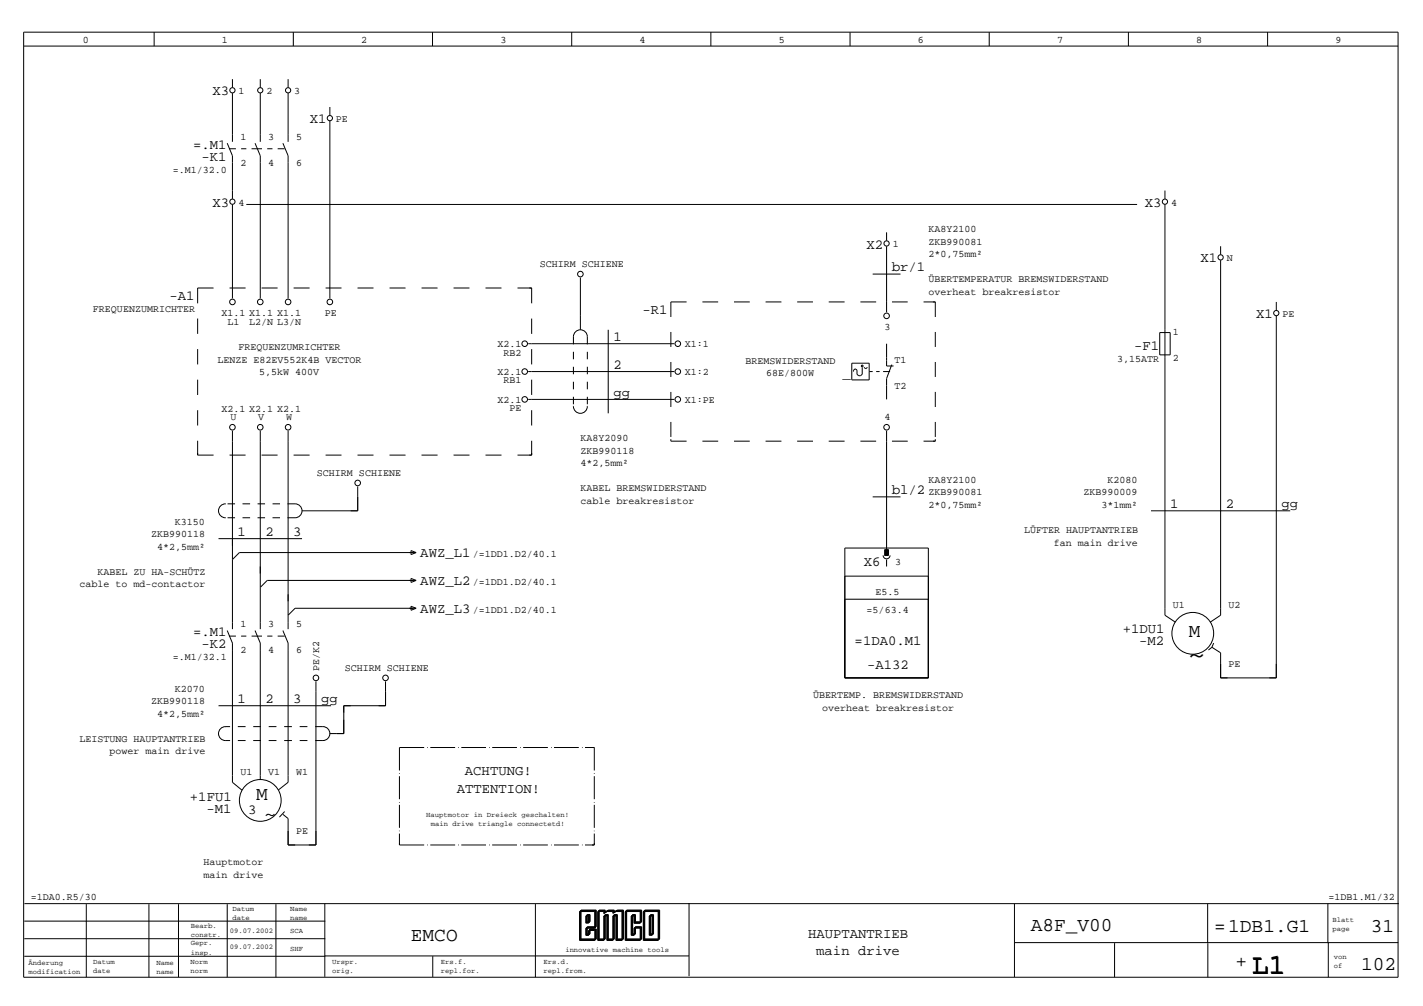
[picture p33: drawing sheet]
<svg xmlns="http://www.w3.org/2000/svg" width="297mm" height="210mm" viewBox="0 0 297 210" stroke-linecap="round" stroke-linejoin="round" font-family="sans-serif">
<defs><g id="words">
<g font-size="5.8">
<text x="248.1" y="138.3">~</text>
<text x="261.3" y="203.1">L1</text>
</g>
<g font-size="4.1">
<text x="248.1" y="132.9">M</text>
<text x="53.5" y="166.9">M</text>
<text x="55.2" y="171.1">~</text>
<text x="85.8" y="196.3">EMCO</text>
<text x="215.2" y="194.4">A8F_V00</text>
<text x="253.4" y="194.5">=1DB1.G1</text>
<text x="286.2" y="194.4">31</text>
<text x="257.9" y="201.8">+</text>
<text x="284.1" y="202.4">102</text>
</g>
<g font-size="2.9">
<text x="44.3" y="19.9">X3</text>
<text x="64.7" y="25.7">X1</text>
<text x="40.3" y="31">=.M1</text>
<text x="42.1" y="33.6">-K1</text>
<text x="44.3" y="43.1">X3</text>
<text x="239" y="43.1">X3</text>
<text x="180.9" y="51.9">X2</text>
<text x="186.2" y="56.6">br/1</text>
<text x="250.6" y="54.8">X1</text>
<text x="35.4" y="62.6">-A1</text>
<text x="134.1" y="65.5">-R1</text>
<text x="128.1" y="71.2">1</text>
<text x="262.2" y="66.4">X1</text>
<text x="128.1" y="77">2</text>
<text x="236.7" y="73">-F1</text>
<text x="128.1" y="82.8">gg</text>
<text x="175.9" y="78.8">_</text>
<text x="186.2" y="103.1">bl/2</text>
<text x="244.3" y="106">1</text>
<text x="255.9" y="106">2</text>
<text x="267.5" y="106">gg</text>
<text x="49.6" y="111.8">1</text>
<text x="55.4" y="111.8">2</text>
<text x="61.2" y="111.8">3</text>
<text x="87.7" y="116.2">AWZ_L1</text>
<text x="180.3" y="118.1">X6</text>
<text x="87.7" y="122">AWZ_L2</text>
<text x="87.7" y="127.8">AWZ_L3</text>
<text x="40.3" y="132.7">=.M1</text>
<text x="42.1" y="135.3">-K2</text>
<text x="178.4" y="134.5">=1DA0.M1</text>
<text x="234.3" y="132.1">+1DU1</text>
<text x="237.8" y="134.7">-M2</text>
<text x="181" y="139.6">-A132</text>
<text x="49.6" y="146.7">1</text>
<text x="55.4" y="146.7">2</text>
<text x="61.2" y="146.7">3</text>
<text x="67" y="146.7">gg</text>
<text x="97.1" y="161.8">ACHTUNG!</text>
<text x="39.7" y="167.1">+1FU1</text>
<text x="95.3" y="165.4">ATTENTION!</text>
<text x="43.1" y="169.6">-M1</text>
<text x="51.8" y="169.8">3</text>
<text x="168.7" y="195.7">HAUPTANTRIEB</text>
<text x="170.4" y="199.3">main drive</text>
</g>
<g font-size="2.1">
<text x="17.3" y="8.9">0</text>
<text x="46.3" y="8.9">1</text>
<text x="75.4" y="8.9">2</text>
<text x="104.4" y="8.9">3</text>
<text x="133.5" y="8.9">4</text>
<text x="162.6" y="8.9">5</text>
<text x="191.6" y="8.9">6</text>
<text x="220.7" y="8.9">7</text>
<text x="249.7" y="8.9">8</text>
<text x="278.8" y="8.9">9</text>
<text x="49.8" y="19.6">1</text>
<text x="55.6" y="19.6">2</text>
<text x="61.4" y="19.6">3</text>
<text x="50.2" y="29.2">1</text>
<text x="56" y="29.2">3</text>
<text x="61.8" y="29.2">5</text>
<text x="70.1" y="25.4">PE</text>
<text x="50.2" y="34.6">2</text>
<text x="56" y="34.6">4</text>
<text x="61.8" y="34.6">6</text>
<text x="36.1" y="36.1">=.M1/32.0</text>
<text x="49.8" y="42.9">4</text>
<text x="244.4" y="42.9">4</text>
<text x="186.3" y="51.6">1</text>
<text x="193.8" y="48.5">KA8Y2100</text>
<text x="193.8" y="51.1">ZKB990081</text>
<text x="193.8" y="53.7">2*0,75mm²</text>
<text x="112.7" y="55.7">SCHIRM SCHIENE</text>
<text x="193.8" y="58.9">ÜBERTEMPERATUR BREMSWIDERSTAND</text>
<text x="256.1" y="54.5">N</text>
<text x="19.4" y="65.2">FREQUENZUMRICHTER</text>
<text x="46.2" y="65.9">X1.1 X1.1 X1.1</text>
<text x="67.8" y="65.9">PE</text>
<text x="193.8" y="61.5">overheat breakresistor</text>
<text x="47.5" y="67.7">L1</text>
<text x="52" y="67.7">L2/N L3/N</text>
<text x="184.6" y="68.8">3</text>
<text x="244.8" y="69.9">1</text>
<text x="267.7" y="66.1">PE</text>
<text x="45.4" y="75.6">LENZE E82EV552K4B VECTOR</text>
<text x="49.8" y="73">FREQUENZUMRICHTER</text>
<text x="103.8" y="72.4">X2.1</text>
<text x="105.1" y="74.2">RB2</text>
<text x="142.9" y="72.4">X1:1</text>
<text x="155.6" y="75.9">BREMSWIDERSTAND</text>
<text x="186.7" y="75.7">T1</text>
<text x="233.2" y="75.5">3,15ATR</text>
<text x="244.8" y="75.3">2</text>
<text x="54.1" y="78.3">5,5kW 400V</text>
<text x="103.8" y="78.2">X2.1</text>
<text x="103.8" y="84">X2.1</text>
<text x="105.1" y="80">RB1</text>
<text x="142.9" y="78.2">X1:2</text>
<text x="142.9" y="84">X1:PE</text>
<text x="160" y="78.5">68E/800W</text>
<text x="186.7" y="81.1">T2</text>
<text x="46.2" y="85.9">X2.1 X2.1 X2.1</text>
<text x="48.1" y="87.7">U</text>
<text x="53.9" y="87.7">V</text>
<text x="59.7" y="87.7">W</text>
<text x="106.3" y="85.8">PE</text>
<text x="184.6" y="87.7">4</text>
<text x="121.2" y="92.1">KA8Y2090</text>
<text x="121.2" y="94.7">ZKB990118</text>
<text x="66.2" y="99.3">SCHIRM SCHIENE</text>
<text x="121.2" y="97.3">4*2,5mm²</text>
<text x="193.8" y="100.8">KA8Y2100</text>
<text x="231.2" y="100.8">K2080</text>
<text x="121.2" y="102.5">KABEL BREMSWIDERSTAND</text>
<text x="121.2" y="105.1">cable breakresistor</text>
<text x="193.8" y="103.4">ZKB990081</text>
<text x="193.8" y="106">2*0,75mm²</text>
<text x="226.2" y="103.4">ZKB990009</text>
<text x="229.9" y="106">3*1mm²</text>
<text x="31.5" y="112.1">ZKB990118</text>
<text x="36.5" y="109.5">K3150</text>
<text x="213.8" y="111.2">LÜFTER HAUPTANTRIEB</text>
<text x="220" y="113.8">fan main drive</text>
<text x="20.3" y="119.9">KABEL ZU HA-SCHÜTZ</text>
<text x="32.8" y="114.7">4*2,5mm²</text>
<text x="98.7" y="116.2">/=1DD1.D2/40.1</text>
<text x="186.9" y="117.8">3</text>
<text x="16.6" y="122.6">cable to md-contactor</text>
<text x="98.7" y="122">/=1DD1.D2/40.1</text>
<text x="182.8" y="124.2">E5.5</text>
<text x="50.2" y="130.9">1</text>
<text x="56" y="130.9">3</text>
<text x="61.8" y="130.9">5</text>
<text x="98.7" y="127.8">/=1DD1.D2/40.1</text>
<text x="180.9" y="127.9">=5/63.4</text>
<text x="244.8" y="126.9">U1</text>
<text x="256.4" y="126.9">U2</text>
<text x="36.1" y="137.8">=.M1/32.1</text>
<text x="50.2" y="136.3">2</text>
<text x="56" y="136.3">4</text>
<text x="61.8" y="136.3">6</text>
<text x="66.6" y="140" transform="rotate(-90 66.6 140)">PE/K2</text>
<text x="72" y="140">SCHIRM SCHIENE</text>
<text x="256.4" y="139.2">PE</text>
<text x="31.5" y="147">ZKB990118</text>
<text x="32.8" y="149.6">4*2,5mm²</text>
<text x="36.5" y="144.3">K2070</text>
<text x="169.7" y="145.7">ÜBERTEMP. BREMSWIDERSTAND</text>
<text x="171.6" y="148.3">overheat breakresistor</text>
<text x="16.6" y="154.8">LEISTUNG HAUPTANTRIEB</text>
<text x="22.8" y="157.4">power main drive</text>
<text x="50.2" y="161.7">U1</text>
<text x="56" y="161.7">V1</text>
<text x="61.8" y="161.7">W1</text>
<text x="61.8" y="174.1">PE</text>
<text x="42.5" y="180.5">Hauptmotor</text>
<text x="42.5" y="183.1">main drive</text>
<text x="6.4" y="187.9">=1DA0.R5/30</text>
<text x="277.3" y="187.9">=1DB1.M1/32</text>
</g>
<g font-size="1.5">
<text x="89" y="170.5">Hauptmotor in Dreieck geschalten!</text>
<text x="89.9" y="172.4">main drive triangle connectetd!</text>
<text x="48.6" y="190">Datum</text>
<text x="48.6" y="191.9">date</text>
<text x="60.5" y="190">Name</text>
<text x="60.5" y="191.9">name</text>
<text x="39.8" y="193.6">Bearb.</text>
<text x="39.8" y="195.5">constr.</text>
<text x="39.8" y="197.3">Gepr.</text>
<text x="48" y="194.6">09.07.2002</text>
<text x="60.6" y="194.7">SCA</text>
<text x="278.2" y="192.3">Blatt</text>
<text x="278.2" y="194.2">page</text>
<text x="5.9" y="201.3">Änderung</text>
<text x="5.9" y="203.2">modification</text>
<text x="19.4" y="201.2">Datum</text>
<text x="19.4" y="203.1">date</text>
<text x="32.6" y="201.3">Name</text>
<text x="32.6" y="203.2">name</text>
<text x="39.7" y="201.2">Norm</text>
<text x="39.7" y="203.1">norm</text>
<text x="39.8" y="199.2">insp.</text>
<text x="48" y="198">09.07.2002</text>
<text x="60.6" y="198.5">SHF</text>
<text x="69.3" y="201.2">Urspr.</text>
<text x="69.3" y="203.1">orig.</text>
<text x="92" y="201.1">Ers.f.</text>
<text x="92" y="203">repl.for.</text>
<text x="113.5" y="201.2">Ers.d.</text>
<text x="113.5" y="203.1">repl.from.</text>
<text x="118" y="198.6">innovative machine tools</text>
<text x="278.4" y="200.1">von</text>
<text x="278.4" y="202">of</text>
</g>
</g></defs>
<g fill="none" stroke="#000" stroke-width=".21">
<path d="M4.9 9.6h286.9M4.9 6.7h286.9v197.2h-286.9zM32.2 6.7v2.9M48.5 16.5v1.8M48.5 19.4v10.2M54.3 16.5v1.8M54.3 19.4v10.2M60.1 16.5v1.8M60.1 19.4v10.2M61.2 6.7v2.9M90.3 6.7v2.9M119.3 6.7v2.9"/>
<path d="M148.4 6.7v2.9M177.4 6.7v2.9M206.5 6.7v2.9M235.5 6.7v2.9M264.6 6.7v2.9M47.4 29.9l1.1 2.6v9M47.8 31h1.4M50.3 31h1.1M52.5 31h2.2M53.2 29.9l1.1 2.6v29.8M55.8 31h1.1M58 31h1.4"/>
<path d="M59 29.9l1.1 2.6v29.8M68.9 22.3v1.8M68.9 25.2v37.1M243.2 39.8v1.7M48.5 42.7v19.6M51.4 42.7h186M121.2 57.9v10.9M182.2 57.2h5.8M185.1 48.5v1.7M185.1 51.4v13.8M243.2 42.7v85.7l2.2 1.4M254.8 51.4v1.7"/>
<path d="M254.8 54.3v74.1l-2.2 1.4M41.3 66.5v3.2M41.3 72.8v3.2M41.3 79.2v3.2M44.6 60.1h-3.3v3.2M47.9 60.1h3.4M54.6 60.1h3.3M61.3 60.1h3.3M68 60.1h3.3M74.6 60.1h3.4M81.3 60.1h3.4M88 60.1h3.3"/>
<path d="M94.7 60.1h3.3M101.3 60.1h3.4M108 60.1h3v3.2M110.3 71.7h30.5M110.3 77.5h30.5M111 66.5v3.2M111 72.8v3.2M111 79.2v3.2M119.7 71.8v-1.5a1.45 1.45 0 0 1 1.5-1.5 1.45 1.45 0 0 1 1.4 1.5v1.5M119.7 73.4v1.6M119.7 76.5v1.6M119.7 79.7v1.5"/>
<path d="M122.6 73.4v1.6M122.6 76.5v1.6M122.6 79.7v1.5M127 68.8v17.4M140 69.3v3.1M140 75.5v3.2M143.3 63h-3.3v3.1M146.6 63h3.3M153.2 63h3.3M159.8 63h3.3M166.4 63h3.3M173 63h3.3"/>
<path d="M177.8 75.8h3.6v3.5h-3.6zM179.6 63h3.3M180 76.7v1.4l-.4 .3h-.3l-.4-.3v-.9l-.4-.3-.3 .3v.3M180.3 76.7l.4 .2 .4-.2M181.4 77.5h.8M182.9 77.5h.7M184.3 77.5h1.5M185.1 71.7v4.7h1.4M186.2 76.1l-1.1 2.9v4.3M186.2 63h3.3M192.8 63h2.4v3.1M195.2 69.3v3.1"/>
<path d="M195.2 75.5v3.2M242.1 69.4h2.2v4.6h-2.2zM266.4 65.9v75.5h-11.6v-5.2l-1.8-1.1M266.4 63v1.7M41.3 85.6v3.2M41.3 92v3h3.3M47.9 95h3.4M48.5 89.9v41.4M54.3 89.9v41.4M54.6 95h3.3M60.1 89.9v41.4M61.3 95h3.3"/>
<path d="M68 95h3.3M74.6 95h3.4M81.3 95h3.4M88 95h3.3M94.7 95h3.3M101.3 95h3.4M110.3 83.3h30.5M111 92v3h-3M111 85.6v3.2M119.7 84.7a1.46 1.46 0 0 0 1.5 1.5 1.46 1.46 0 0 0 1.4-1.5M119.7 82.8v1.6M122.6 82.8v1.6"/>
<path d="M140 81.8v3.1M140 88v3.2M140 91.6v.5h3.3M146.6 92.1h3.3M153.2 92.1h3.3M159.8 92.1h3.3M166.4 92.1h3.3M173 92.1h3.3M179.6 92.1h3.3M185.1 89.9v25.4M186.2 92.1h3.3M195.2 91.6v.5h-2.4"/>
<path d="M195.2 81.8v3.1M195.2 88v3.2M45.6 112.4h17.4M47.2 105.1a1.46 1.46 0 0 0-1.6 1.5 1.46 1.46 0 0 0 1.6 1.4M47.5 108h1.6M47.5 105.1h1.6M50.6 108h1.6M50.6 105.1h1.6M53.8 108h1.5M53.8 105.1h1.5M56.9 108h1.6M56.9 105.1h1.6"/>
<path d="M60 105.1h1.6a1.45 1.45 0 0 1 1.4 1.5 1.45 1.45 0 0 1-1.4 1.4h-1.6M74.7 101.5v5.1h-11.7M85.8 114.9l1.1 .4-1.1 .4zM86.8 115.3h-36.8l-1.5 1.4M176.4 114.4h17.4v27h-17.5zM182.2 103.7h5.8M184.3 115.9a.73 .73 0 0 0 .8 .7 .73 .73 0 0 0 .7-.7M184.7 114.7h.7v1.2h-.7zM185.1 116.7v1.5M240.3 106.6h29M47.4 131.6l1.1 2.6v29l2.1 1.7M47.8 132.7h1.4"/>
<path d="M50.3 132.7h1.1M52.5 132.7h2.2M53.2 131.6l1.1 2.6v28.5M55.8 132.7h1.1M58 132.7h1.4M59 131.6l1.1 2.6v29l-2 1.6M85.8 120.7l1.1 .4-1.1 .4zM85.8 126.5l1.1 .4-1.1 .4zM86.8 121.1h-31l-1.5 1.5M86.8 126.9h-25.2l-1.5 1.5M176.3 125h17.5M176.4 120.2h17.4"/>
<path d="M253 135.1l-.7 .5M253.3 134.2l-.3 .9M45.6 147.3h23.5M48 151.6a1.9 1.9 0 0 0-2.3 1 1.45 1.45 0 0 0 1.4 1.9h.9M49.6 154.5h1.7M49.6 151.6h1.7M52.9 154.5h1.6M52.9 151.6h1.6M56.1 154.5h1.6M56.1 151.6h1.6M59.3 154.5h1.6M59.3 151.6h1.6"/>
<path d="M62.6 154.5h1.6M62.6 151.6h1.6M65.8 151.6h1.6a1.45 1.45 0 0 1 1.5 1.5 1.45 1.45 0 0 1-1.5 1.4h-1.6M65.9 142.2v34.1h-5.8v-5.5l-1.1-.9M80.5 142.2v5.1h-8.7v5.8h-2.9M88.5 156h-5.1v4.8M89.2 156h.1M89.8 156h5.2M95.6 156h.2M96.3 156h5.1M102.1 156h.1M102.7 156h5.2"/>
<path d="M108.5 156h.2M109.2 156h5.2M115 156h.1M115.6 156h5.2M121.5 156h.1M122.1 156h2v4.8M59.4 169.3l-1.1 1.2M83.4 173.9v2.4h5.1M83.4 161.4v.1M83.4 162v4.8M83.4 167.3v.2M83.4 167.9v4.8"/>
<path d="M83.4 173.3v.1M89.2 176.3h.1M89.8 176.3h5.2M95.6 176.3h.2M96.3 176.3h5.1M102.1 176.3h.1M102.7 176.3h5.2M108.5 176.3h.2M109.2 176.3h5.2M115 176.3h.1M115.6 176.3h5.2M121.5 176.3h.1"/>
<path d="M124.1 173.9v2.4h-2M124.1 161.4v.1M124.1 162v4.8M124.1 167.3v.2M124.1 167.9v4.8M124.1 173.3v.1M5.1 192.2h62.8M5.1 195.9h62.8M5.1 199.5h62.8M5.1 188.5h286.9M18 188.7v15.2M31.1 188.7v15.2"/>
<path d="M37.3 188.7v15.2M47.4 188.7v15.2M57.6 188.7v15.2M67.8 188.6v15.2M67.8 199.5h76M90.3 199.5v4.4M111.8 188.6v15.3M121 190.2h3.1v3.5h-1.8v1.5h.6v-1.1h1.3v2.1h-3.2zM121.1 190.1h3.1v3.5h-1.8v1.5h.5v-1.1h1.4v2.1h-3.2zM121.1 190h3.2v3.5h-1.9v1.5h.6v-1h1.3v2.1h-3.2zM121.2 190h3.2v3.4h-1.9v1.5h.6v-1h1.3v2.1h-3.2zM121.3 189.9h3.2v3.5h-1.9v1.5h.6v-1.1h1.3v2.1h-3.2z"/>
<path d="M122.3 191.1h.6v1.5h-.6zM122.4 191h.5v1.5h-.5zM122.4 191h.6v1.4h-.6zM122.5 190.9h.6v1.5h-.6zM122.6 190.8h.6v1.5h-.6zM124.8 190.2h1.2v.4l.7-.4h1.2v.4l.7-.4h1.2v6h-1.2v-5.1h-.7v5.1h-1.2v-5.1h-.7v5.1h-1.2zM126.8 190.1h1.2v.4l.7-.5h1.3v6.1h-1.3v-5.1h-.6v5.1h-1.3v-5.1h-.6v5.1h-1.3v-6.1h1.3v.5M126.9 190h1.3v.3l.7-.4h1.2v6h-1.2v-5.1h-.7v5.1h-1.2v-5.1h-.7v5.1h-1.2v-6h1.2v.4M128.6 190.1h1.3v6h-1.3v-5.1h-.6v5.1h-1.2v-5.1h-.7v5.1h-1.2v-6h1.2v.4l.7-.5h1.3v.4M128.8 190h1.3v6h-1.3v-5.1h-.6v5.1h-1.3v-5.1h-.6v5.1h-1.3v-6h1.3v.4l.7-.5h1.2v.4M130.5 190.2h3.1v2.4h-1.3v-1.5h-.5v4.1h.5v-1.5h1.3v2.5h-3.1zM130.6 190.1h3.1v2.5h-1.3v-1.6h-.6v4.1h.6v-1.5h1.3v2.5h-3.1z"/>
<path d="M130.7 190h3.1v2.5h-1.3v-1.5h-.6v4h.6v-1.5h1.3v2.6h-3.1zM130.7 190h3.2v2.4h-1.3v-1.5h-.6v4h.6v-1.5h1.3v2.6h-3.2zM130.8 189.9h3.1v2.4h-1.3v-1.5h-.5v4.1h.5v-1.5h1.3v2.5h-3.1zM134.3 190.2h3.1v6h-3.1zM134.4 190.1h3.1v6h-3.1zM134.4 190h3.1v6.1h-3.1zM134.5 190h3.1v6h-3.1zM134.6 189.9h3.1v6h-3.1zM135.5 191.1h.6v4.1h-.6zM135.6 191h.6v4.1h-.6zM135.7 191h.6v4h-.6zM135.7 190.9h.6v4h-.6z"/>
<path d="M135.8 190.8h.6v4h-.6zM143.8 188.4v15.3M211.8 188.6v15.3M211.8 196.7h80.1M232.7 196.8v7.1M252.1 188.6v15.3M277.2 188.6v8.1M277.3 196.7v7.2"/>
<circle cx="48.5" cy="18.8" r=".54"/>
<circle cx="54.3" cy="18.8" r=".54"/>
<circle cx="60.1" cy="18.8" r=".54"/>
<circle cx="68.9" cy="24.6" r=".54"/>
<circle cx="48.5" cy="42.1" r=".54"/>
<circle cx="121.2" cy="57.2" r=".58"/>
<circle cx="185.1" cy="50.8" r=".54"/>
<circle cx="243.2" cy="42.1" r=".54"/>
<circle cx="254.8" cy="53.7" r=".54"/>
<circle cx="48.5" cy="63" r=".58"/>
<circle cx="54.3" cy="63" r=".58"/>
<circle cx="60.1" cy="63" r=".58"/>
<circle cx="68.9" cy="63" r=".58"/>
<circle cx="109.5" cy="71.7" r=".58"/>
<circle cx="109.5" cy="77.5" r=".58"/>
<circle cx="141.5" cy="71.7" r=".58"/>
<circle cx="141.5" cy="77.5" r=".58"/>
<circle cx="180" cy="76.4" r=".18"/>
<circle cx="185.1" cy="65.9" r=".58"/>
<circle cx="266.4" cy="65.3" r=".54"/>
<circle cx="48.5" cy="89.1" r=".58"/>
<circle cx="54.3" cy="89.1" r=".58"/>
<circle cx="60.1" cy="89.1" r=".58"/>
<circle cx="109.5" cy="83.3" r=".58"/>
<circle cx="141.5" cy="83.3" r=".58"/>
<circle cx="185.1" cy="89.1" r=".58"/>
<circle cx="74.7" cy="100.8" r=".58"/>
<circle cx="249" cy="132.1" r="4.4"/>
<circle cx="65.9" cy="141.4" r=".58"/>
<circle cx="80.5" cy="141.4" r=".58"/>
<circle cx="54.3" cy="167" r="4.4"/>
</g>
<path d="M184.7 114.7h.7v1.2h-.7z" fill="#000" stroke="#000" stroke-width=".21"/>
<use href="#words"/>
</svg>
